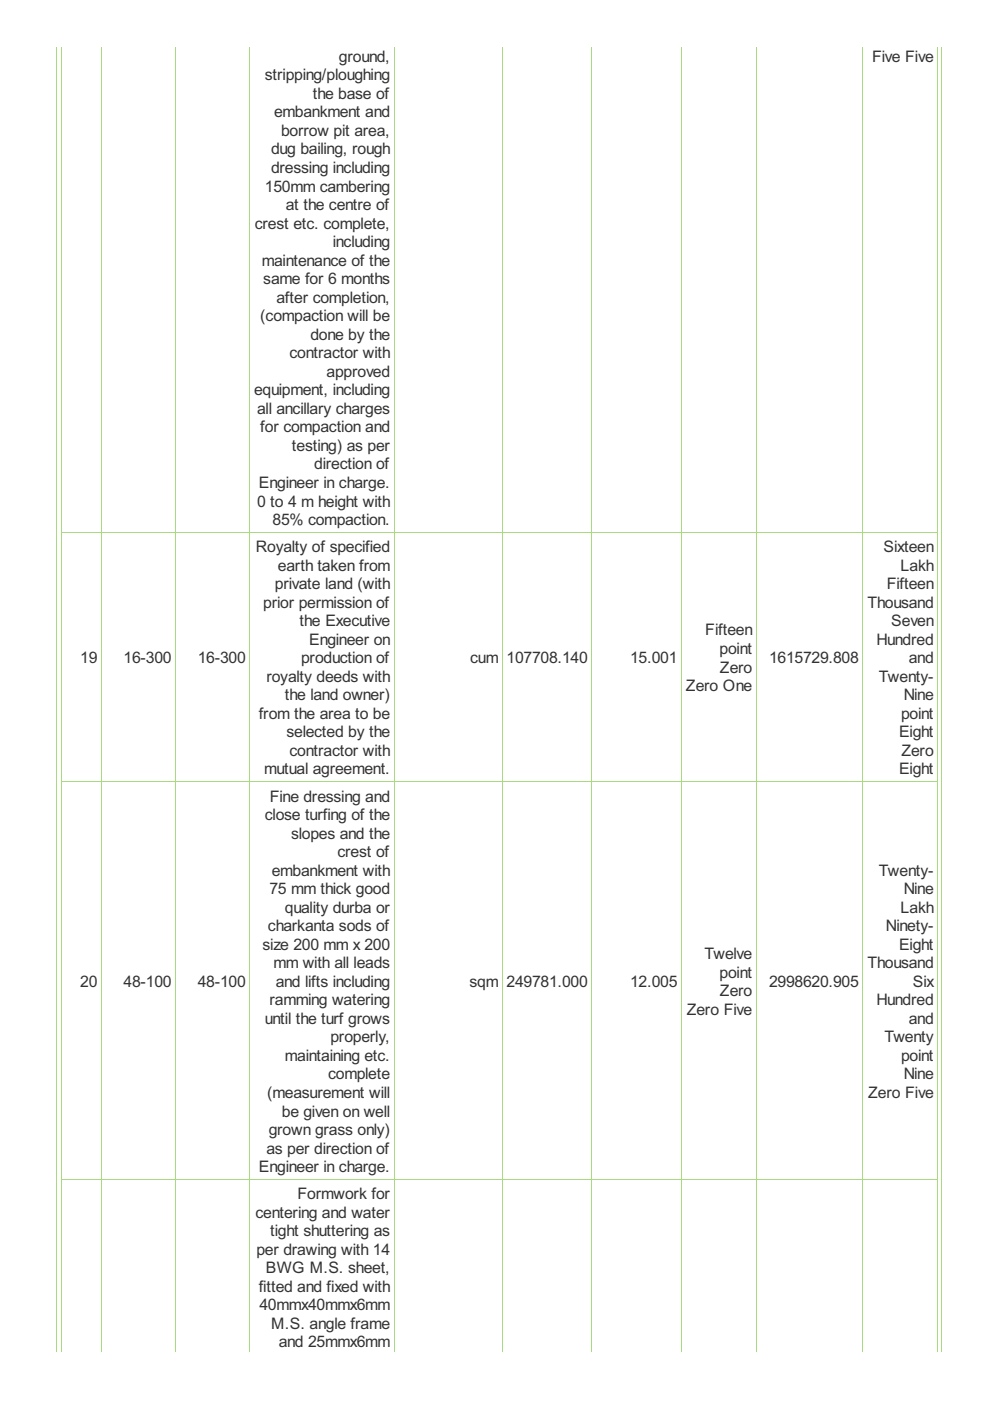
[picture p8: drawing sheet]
<svg xmlns="http://www.w3.org/2000/svg" width="210mm" height="297mm" viewBox="0 0 210 297" stroke-linecap="round" stroke-linejoin="round" font-family="sans-serif">
<defs><g id="words">
<g font-size="3.8" fill="#333">
<text x="56.2" y="17">stripping/ploughing</text>
<text x="71.9" y="13.1">ground,</text>
<text x="184.9" y="13.1">Five Five</text>
<text x="66.3" y="21">the base of</text>
<text x="58.1" y="24.9">embankment and</text>
<text x="59.6" y="28.8">borrow pit area,</text>
<text x="57.5" y="32.7">dug bailing, rough</text>
<text x="56.2" y="40.6">150mm cambering</text>
<text x="57.5" y="36.7">dressing including</text>
<text x="60.6" y="44.5">at the centre of</text>
<text x="54" y="48.5">crest etc. complete,</text>
<text x="70.6" y="52.4">including</text>
<text x="55.5" y="56.3">maintenance of the</text>
<text x="55.8" y="60.2">same for 6 months</text>
<text x="58.6" y="64.2">after completion,</text>
<text x="55.2" y="68.1">(compaction will be</text>
<text x="61.4" y="76">contractor with</text>
<text x="65.8" y="72">done by the</text>
<text x="53.9" y="83.8">equipment, including</text>
<text x="69.3" y="79.9">approved</text>
<text x="54.5" y="87.8">all ancillary charges</text>
<text x="55.2" y="91.7">for compaction and</text>
<text x="61.9" y="95.6">testing) as per</text>
<text x="66.6" y="99.5">direction of</text>
<text x="54.5" y="107.4">0 to 4 m height with</text>
<text x="54.9" y="103.5">Engineer in charge.</text>
<text x="57.8" y="111.3">85% compaction.</text>
<text x="54.2" y="117.1">Royalty of specified</text>
<text x="187.3" y="117.1">Sixteen</text>
<text x="58.3" y="124.9">private land (with</text>
<text x="58.9" y="121">earth taken from</text>
<text x="188" y="124.9">Fifteen</text>
<text x="190.9" y="121">Lakh</text>
<text x="55.8" y="128.8">prior permission of</text>
<text x="183.9" y="128.8">Thousand</text>
<text x="63.5" y="132.8">the Executive</text>
<text x="65.5" y="136.7">Engineer on</text>
<text x="149.5" y="134.7">Fifteen</text>
<text x="185.9" y="136.7">Hundred</text>
<text x="189" y="132.8">Seven</text>
<text x="17" y="140.6">19</text>
<text x="26.2" y="140.6">16-300</text>
<text x="41.9" y="140.6">16-300</text>
<text x="63.9" y="140.6">production of</text>
<text x="99.7" y="140.6">cum</text>
<text x="107.4" y="140.6">107708.140</text>
<text x="133.6" y="140.6">15.001</text>
<text x="152.6" y="138.7">point</text>
<text x="152.6" y="142.6">Zero</text>
<text x="163.1" y="140.6">1615729.808</text>
<text x="192.7" y="140.6">and</text>
<text x="56.5" y="144.6">royalty deeds with</text>
<text x="60.4" y="148.5">the land owner)</text>
<text x="145.4" y="146.5">Zero One</text>
<text x="186.4" y="144.6">Twenty-</text>
<text x="191.6" y="148.5">Nine</text>
<text x="54.8" y="152.4">from the area to be</text>
<text x="191.1" y="152.4">point</text>
<text x="60.7" y="156.3">selected by the</text>
<text x="61.4" y="160.3">contractor with</text>
<text x="190.6" y="156.3">Eight</text>
<text x="191.1" y="160.3">Zero</text>
<text x="56" y="164.2">mutual agreement.</text>
<text x="190.6" y="164.2">Eight</text>
<text x="56.2" y="173.9">close turfing of the</text>
<text x="57.2" y="169.9">Fine dressing and</text>
<text x="61.7" y="177.8">slopes and the</text>
<text x="57.6" y="185.6">embankment with</text>
<text x="71.5" y="181.7">crest of</text>
<text x="186.4" y="185.6">Twenty-</text>
<text x="57.1" y="189.6">75 mm thick good</text>
<text x="191.6" y="189.6">Nine</text>
<text x="56.8" y="197.4">charkanta sods of</text>
<text x="60.4" y="193.5">quality durba or</text>
<text x="187.8" y="197.4">Ninety-</text>
<text x="190.9" y="193.5">Lakh</text>
<text x="55.7" y="201.4">size 200 mm x 200</text>
<text x="149.4" y="203.3">Twelve</text>
<text x="190.6" y="201.4">Eight</text>
<text x="17" y="209.2">20</text>
<text x="26.2" y="209.2">48-100</text>
<text x="41.9" y="209.2">48-100</text>
<text x="58" y="205.3">mm with all leads</text>
<text x="58.4" y="209.2">and lifts including</text>
<text x="99.5" y="209.2">sqm</text>
<text x="107.4" y="209.2">249781.000</text>
<text x="133.6" y="209.2">12.005</text>
<text x="152.6" y="207.3">point</text>
<text x="163.1" y="209.2">2998620.905</text>
<text x="183.9" y="205.3">Thousand</text>
<text x="193.6" y="209.2">Six</text>
<text x="57.1" y="213.2">ramming watering</text>
<text x="145.6" y="215.1">Zero Five</text>
<text x="152.6" y="211.2">Zero</text>
<text x="185.9" y="213.2">Hundred</text>
<text x="56.2" y="217.1">until the turf grows</text>
<text x="70.1" y="221">properly,</text>
<text x="187.5" y="221">Twenty</text>
<text x="192.7" y="217.1">and</text>
<text x="60.4" y="224.9">maintaining etc.</text>
<text x="191.1" y="224.9">point</text>
<text x="56.6" y="232.8">(measurement will</text>
<text x="69.6" y="228.9">complete</text>
<text x="184.1" y="232.8">Zero Five</text>
<text x="191.6" y="228.9">Nine</text>
<text x="59.8" y="236.7">be given on well</text>
<text x="56.5" y="244.6">as per direction of</text>
<text x="57" y="240.7">grown grass only)</text>
<text x="54.9" y="248.5">Engineer in charge.</text>
<text x="63.1" y="254.2">Formwork for</text>
<text x="54.2" y="258.2">centering and water</text>
<text x="57.3" y="262.1">tight shuttering as</text>
<text x="54.4" y="266">per drawing with 14</text>
<text x="56.4" y="270">BWG M.S. sheet,</text>
<text x="54.8" y="273.9">fitted and fixed with</text>
<text x="55" y="277.8">40mmx40mmx6mm</text>
<text x="57.5" y="281.7">M.S. angle frame</text>
<text x="59.1" y="285.7">and 25mmx6mm</text>
</g>
</g></defs>
<g fill="none" stroke="#a8da7f" stroke-width=".21">
<path d="M12 9.9v276.6M13 9.9v276.6M21.5 9.9v276.6M37.2 9.9v276.6M53 9.9v276.6M83.6 9.9v276.6M106.5 9.9v276.6M125.5 9.9v276.6M144.5 9.9v276.6M160.4 9.9v276.6M182.9 9.9v276.6M198.8 9.9v276.6"/>
<path d="M199.6 9.9v276.6M12.9 112.9h186M12.9 165.8h186M12.9 250.1h186"/>
</g>
<use href="#words"/>
</svg>
